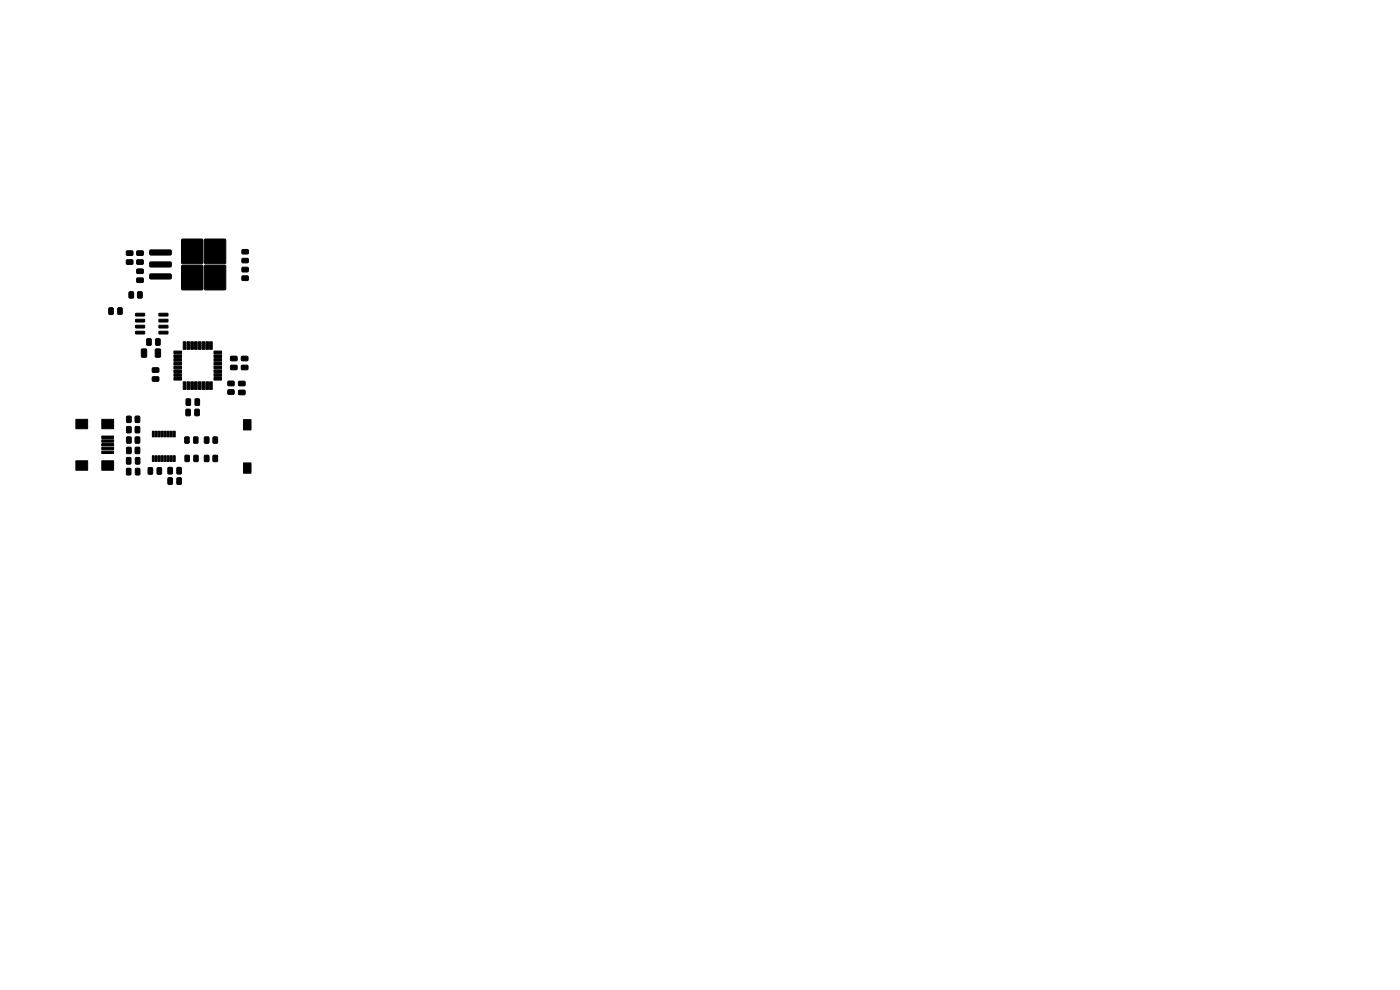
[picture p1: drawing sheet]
<svg xmlns="http://www.w3.org/2000/svg" width="297mm" height="210mm" viewBox="0 0 297 210" stroke-linecap="round" stroke-linejoin="round" font-family="sans-serif">
<g fill="#000" stroke="#000" stroke-width=".21">
<path d="M26.8 53.3l1.3-.1 .1 .2v.6l-.2 .2h-1.1l-.1-.3zM26.8 55.2l1.3-.1 .1 .2v.6l-.2 .2h-1.1l-.1-.3zM29 59h1.3l.1 .2v.6l-.2 .1h-1.1l-.1-.2zM29 57.1h1.3l.1 .2v.6l-.2 .1h-1.1l-.1-.2zM29 53.3l1.3-.1 .1 .2v.6l-.2 .2h-1.1l-.1-.3zM29 55.2l1.3-.1 .1 .2v.6l-.2 .2h-1.1l-.1-.3zM31.8 53.1l4.3-.1 .2 .2v.7l-.2 .2h-4.1l-.3-.2zM31.8 55.6h4.3l.2 .1v.7l-.2 .2h-4.1l-.3-.2zM31.8 58.2l4.3-.1 .2 .1v.7l-.2 .3h-4.1l-.3-.3zM38.6 50.8h4.4v5.1h-4.4zM38.6 56.3h4.4v5.1h-4.4zM43.4 50.8h4.4v5.1h-4.4z"/>
<path d="M43.4 56.3h4.4v5.1h-4.4zM51.4 58.6l1.1-.1 .2 .2v.7l-.3 .1h-.9l-.2-.2zM51.4 56.7h1.1l.2 .2v.6l-.3 .2h-.9l-.2-.3zM51.4 53l1.1-.1 .2 .3v.5l-.2 .2h-1l-.2-.3zM51.4 54.9l1.1-.1 .2 .2v.6l-.2 .2-1-.1-.2-.2zM23.1 65.3h.7l.2 .1v1.1l-.1 .2h-.6l-.2-.1zM25 65.3h.7l.2 .1v1.1l-.1 .2h-.6l-.2-.1zM27.4 61.9h.7l.2 .1 .1 1-.2 .2-.6 .1-.2-.2zM29.2 61.9h.7l.3 .1v1l-.2 .2-.6 .1-.2-.2zM28.8 66.5h1.8l.1 .5h-1.9zM28.8 67.8l1.8-.1 .1 .5-1.9 .1zM28.8 69h1.8l.1 .5-1.9 .1z"/>
<path d="M28.8 70.3h1.8l.1 .5h-1.9zM30 74.1l.9-.1 .2 .2v1.4l-.1 .2h-.8l-.2-.2zM31.2 71.9l.7-.1 .2 .2v1l-.2 .3h-.6l-.2-.2zM32.3 78.1l1.3-.1 .1 .3v.5l-.2 .2h-1.1l-.1-.3zM32.3 80l1.3-.1 .1 .2v.6l-.2 .2h-1.1l-.1-.2zM33.1 71.9l.6-.1 .3 .2v1l-.2 .3h-.5l-.3-.2zM33 74.1l.8-.1 .3 .2v1.4l-.2 .2h-.7l-.3-.2zM33.7 70.3h1.9v.5h-1.8zM33.7 69h1.9v.5l-1.8 .1zM33.7 67.8l1.9-.1v.5l-1.8 .1zM33.7 66.5h1.9v.5h-1.8zM36.9 74.5h1.6v.5h-1.6z"/>
<path d="M36.9 75.3h1.6v.5h-1.6zM36.9 76.1h1.6v.5h-1.6zM36.9 76.9h1.6v.5h-1.6zM36.9 77.7h1.6v.5h-1.6zM36.9 78.5h1.6v.5h-1.6zM36.9 79.3h1.6v.5h-1.6zM38.9 72.5h.5v1.6h-.5zM39.7 72.5h.5v1.6h-.5zM40.5 72.5h.5v1.6h-.5zM41.3 72.5h.5v1.6h-.5zM42.1 72.5h.5v1.6h-.5zM42.9 72.5h.5v1.6h-.5z"/>
<path d="M43.7 72.5h.5v1.6h-.5zM44.5 72.5h.5v1.6h-.5zM45.4 79.3h1.6v.5h-1.6zM45.4 78.5h1.6v.5h-1.6zM45.4 77.7h1.6v.5h-1.6zM45.4 76.9h1.6v.5h-1.6zM45.4 76.1h1.6v.5h-1.6zM45.4 75.3h1.6v.5h-1.6zM45.4 74.5h1.6v.5h-1.6zM48.9 77.5h1.3l.1 .2v.6l-.2 .1h-1.1l-.1-.2zM48.9 75.6h1.3l.1 .2v.6l-.2 .2-1.1-.1-.1-.2zM51.2 77.5h1.3l.1 .2v.6l-.2 .1h-1.1l-.1-.2z"/>
<path d="M51.2 75.6h1.3l.1 .2v.6l-.2 .2-1.1-.1-.1-.2zM16.1 89h2.5v2h-2.5zM16.1 97.8h2.5v2h-2.5zM21.6 92.5h2.5v.5h-2.5zM21.6 93.3h2.5v.5h-2.5zM21.6 94.1h2.5v.5h-2.5zM21.6 94.9h2.5v.5h-2.5zM21.6 95.7h2.5v.5h-2.5zM21.6 89h2.5v2h-2.5zM21.6 97.8h2.5v2h-2.5zM26.9 97.1l.6-.1 .3 .2v1l-.2 .3h-.6l-.2-.2zM26.9 99.4l.6-.1 .3 .2v1l-.2 .3h-.6l-.2-.2z"/>
<path d="M26.9 90.5l.7-.1 .2 .2v1l-.1 .2h-.6l-.3-.1zM26.9 92.7h.7l.2 .1v1l-.1 .2-.6 .1-.3-.2zM26.9 94.9l.7-.1 .2 .2v1l-.1 .2-.6 .1-.3-.2zM26.9 88.3h.7l.2 .1v1l-.1 .2-.6 .1-.3-.2zM28.7 90.5l.7-.1 .3 .2v1l-.2 .2h-.6l-.2-.1zM28.7 92.7h.7l.3 .1v1l-.2 .2-.6 .1-.2-.2zM28.7 94.9l.7-.1 .3 .2v1l-.2 .2-.6 .1-.2-.2zM28.8 97.1l.6-.1 .3 .2v1l-.2 .3h-.6l-.2-.2zM28.8 99.4l.6-.1 .3 .2v1l-.2 .3h-.6l-.2-.2zM28.7 88.3h.7l.3 .1v1l-.2 .2-.6 .1-.2-.2zM32.3 91.5h.4v1.2h-.4zM32.3 96.7h.4v1.2h-.4z"/>
<path d="M33 91.5h.4v1.2h-.4zM33 96.7h.4v1.2h-.4zM33.6 91.5h.4v1.2h-.4zM33.6 96.7h.4v1.2h-.4zM34.2 91.5h.4v1.2h-.4zM34.2 96.7h.4v1.2h-.4zM34.9 91.5h.4v1.2h-.4zM34.9 96.7h.4v1.2h-.4zM35.5 91.5h.4v1.2h-.4zM35.5 96.7h.4v1.2h-.4zM35.7 99.2l.6-.1 .3 .2v1l-.2 .3h-.6l-.2-.2zM36.1 91.5h.4v1.2h-.4z"/>
<path d="M36.1 96.7h.4v1.2h-.4zM36.8 91.5h.4v1.2h-.4zM36.8 96.7h.4v1.2h-.4zM36.9 80.1h1.6v.5h-1.6zM37.6 99.2l.6-.1 .3 .2v1l-.2 .3h-.6l-.2-.2zM38.9 81h.5v1.6h-.5zM39.2 92.7h.7l.2 .1 .1 1-.2 .2-.6 .1-.2-.2zM39.3 96.6l.6-.1 .3 .2v1l-.2 .2h-.5l-.3-.1zM39.5 86.8h.7l.2 .1v1.1l-.2 .2h-.6l-.2-.1zM39.5 84.6h.7l.2 .1 .1 1.1-.2 .2h-.6l-.2-.1zM39.7 81h.5v1.6h-.5zM40.5 81h.5v1.6h-.5z"/>
<path d="M41.1 92.7h.7l.2 .1v1l-.1 .2-.6 .1-.2-.2zM41.2 96.6l.6-.1 .2 .2 .1 1-.2 .2h-.6l-.2-.1zM41.3 81h.5v1.6h-.5zM41.4 86.8h.6l.3 .1v1.1l-.2 .2h-.5l-.3-.1zM41.4 84.6h.7l.2 .1v1.1l-.1 .2h-.6l-.2-.1zM42.1 81h.5v1.6h-.5zM42.9 81h.5v1.6h-.5zM43.7 81h.5v1.6h-.5zM43.4 92.7h.7l.2 .1v1l-.1 .2-.6 .1-.3-.2zM43.4 96.6l.7-.1 .2 .2v1l-.1 .2-.6 .1-.3-.2zM44.5 81h.5v1.6h-.5zM45.4 80.1h1.6v.5h-1.6z"/>
<path d="M45.2 92.7h.7l.3 .1v1l-.2 .2-.6 .1-.2-.2zM45.2 96.6l.7-.1 .3 .2v1l-.2 .2-.6 .1-.2-.2zM48.4 82.7h1.1l.2 .2v.6l-.3 .2h-.9l-.2-.3zM48.4 80.9l1.1-.1 .2 .3v.6l-.3 .1h-.9l-.2-.2zM50.6 80.9h1.3l.1 .2v.6l-.2 .1h-1.1l-.1-.2zM50.6 82.8h1.3l.1 .2v.6l-.2 .1h-1.1l-.1-.2zM51.6 89h1.7v2.2h-1.7zM31.5 99.2h.6l.3 .1v1.1l-.2 .2h-.6l-.2-.1zM33.4 99.2h.6l.3 .1v1.1l-.2 .2h-.6l-.2-.1zM35.7 101.4l.6-.1 .3 .2v1l-.2 .3h-.6l-.2-.2zM37.6 101.4l.6-.1 .3 .2v1l-.2 .3h-.6l-.2-.2zM51.6 98.2h1.7v2.2h-1.7z"/>
</g>
</svg>
